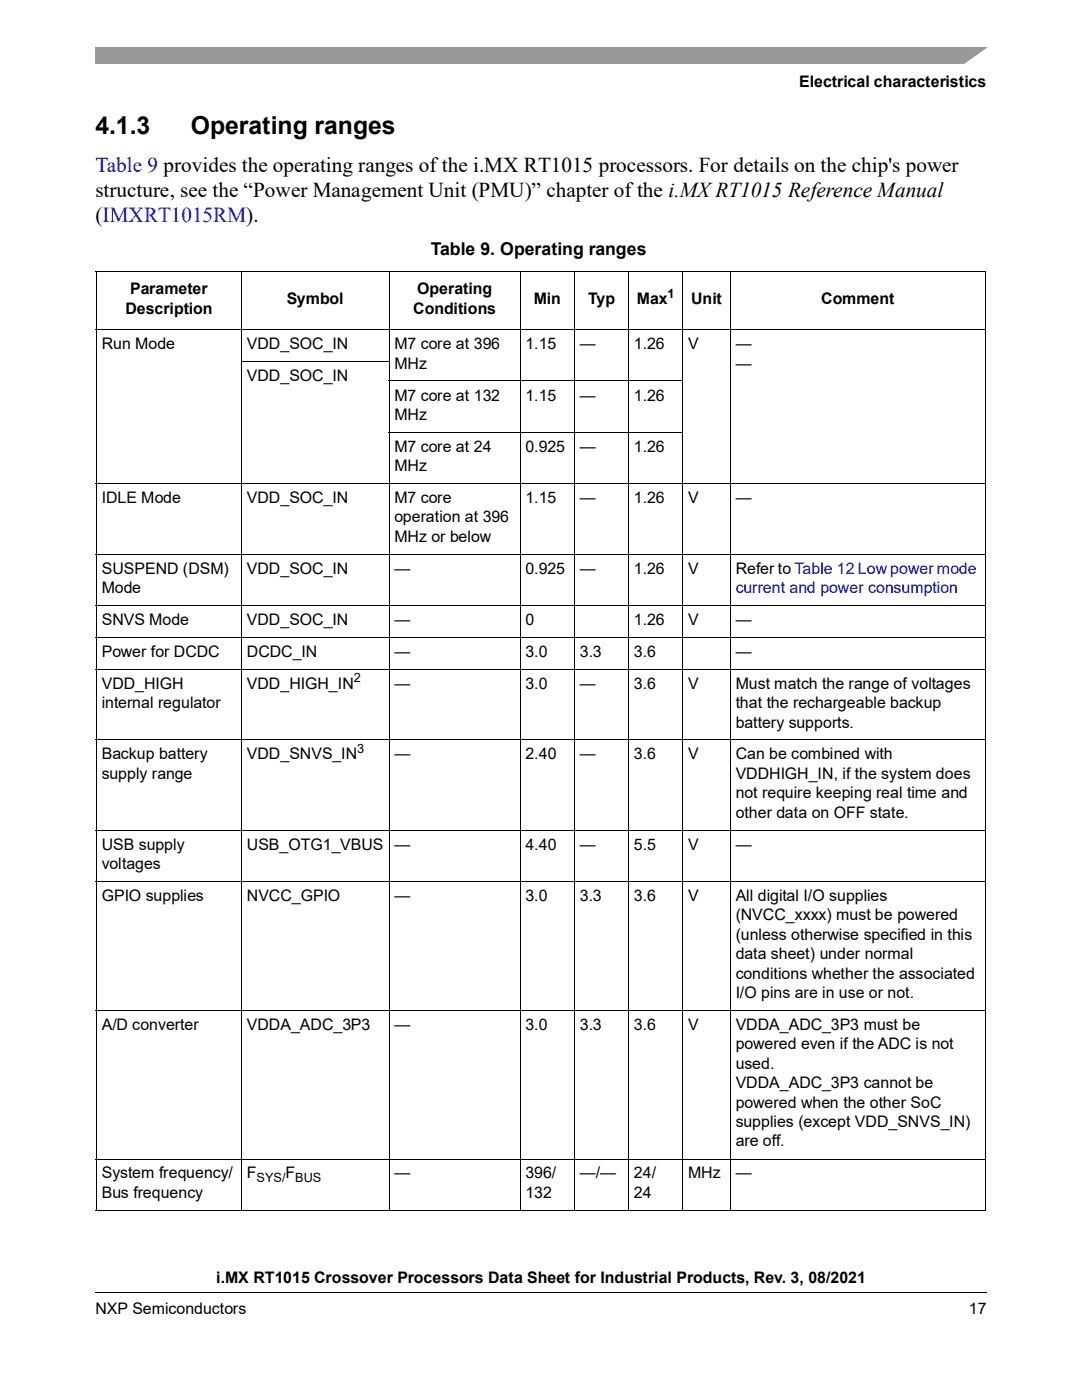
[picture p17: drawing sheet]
<svg xmlns="http://www.w3.org/2000/svg" width="216mm" height="279mm" viewBox="0 0 216 279" stroke-linecap="round" stroke-linejoin="round" font-family="sans-serif">
<defs><g id="words">
<g font-size="4.9">
<text x="19" y="26.8">4.1.3</text>
<text x="38.1" y="26.8">Operating ranges</text>
</g>
<text font-size="4.2" fill="#0000c2" x="19" y="34.4">Table 9 provides the operating ranges of the i.MX RT1015 processors. For details on the chip's power</text>
<g font-size="4.2">
<text x="19" y="39.4">structure, see the “Power Management Unit (PMU)” chapter of the i.MX RT1015 Reference Manual</text>
<text x="19" y="44.3">(IMXRT1015RM).</text>
</g>
<text font-size="3.5" x="85.9" y="50.9">Table 9. Operating ranges</text>
<g font-size="3.2">
<text x="159.5" y="17.4">Electrical characteristics</text>
<text x="26" y="58.8">Parameter</text>
<text x="83.2" y="58.8">Operating</text>
<text x="25" y="62.6">Description</text>
<text x="57.2" y="60.7">Symbol</text>
<text x="82.5" y="62.6">Conditions</text>
<text x="106.5" y="60.7">Min</text>
<text x="117.3" y="60.7">Typ</text>
<text x="127.1" y="60.7">Max</text>
<text x="137.9" y="60.7">Unit</text>
<text x="163.9" y="60.7">Comment</text>
<text x="20.3" y="69.7">Run Mode</text>
<text x="49.3" y="69.7">VDD_SOC_IN</text>
<text x="78.7" y="69.7">M7 core at 396</text>
<text x="104.9" y="69.7">1.15</text>
<text x="115.7" y="69.7">—</text>
<text x="126.5" y="69.7">1.26</text>
<text x="137.3" y="69.7">V</text>
<text x="146.8" y="69.7">—</text>
<text x="49.3" y="76.1">VDD_SOC_IN</text>
<text x="78.7" y="73.6">MHz</text>
<text x="146.8" y="73.6">—</text>
<text x="78.7" y="79.9">M7 core at 132</text>
<text x="78.7" y="83.8">MHz</text>
<text x="104.9" y="79.9">1.15</text>
<text x="115.7" y="79.9">—</text>
<text x="126.5" y="79.9">1.26</text>
<text x="78.7" y="90.2">M7 core at 24</text>
<text x="78.7" y="94">MHz</text>
<text x="104.9" y="90.2">0.925</text>
<text x="115.7" y="90.2">—</text>
<text x="126.5" y="90.2">1.26</text>
<text x="20.3" y="100.4">IDLE Mode</text>
<text x="49.3" y="100.4">VDD_SOC_IN</text>
<text x="78.7" y="100.4">M7 core</text>
<text x="104.9" y="100.4">1.15</text>
<text x="115.7" y="100.4">—</text>
<text x="126.5" y="100.4">1.26</text>
<text x="137.3" y="100.4">V</text>
<text x="146.8" y="100.4">—</text>
<text x="78.7" y="104.3">operation at 396</text>
<text x="78.7" y="108.2">MHz or below</text>
<text x="20.3" y="114.5">SUSPEND (DSM)</text>
<text x="20.3" y="118.4">Mode</text>
<text x="49.3" y="114.5">VDD_SOC_IN</text>
<text x="78.7" y="114.5">—</text>
<text x="104.9" y="114.5">0.925</text>
<text x="115.7" y="114.5">—</text>
<text x="126.5" y="114.5">1.26</text>
<text x="137.3" y="114.5">V</text>
<text x="146.8" y="114.5">Refer to Table 12 Low power mode</text>
<text x="20.3" y="124.7">SNVS Mode</text>
<text x="49.3" y="124.7">VDD_SOC_IN</text>
<text x="78.7" y="124.7">—</text>
<text x="104.9" y="124.7">0</text>
<text x="126.5" y="124.7">1.26</text>
<text x="137.3" y="124.7">V</text>
<text x="146.8" y="124.7">—</text>
<text x="20.3" y="131.1">Power for DCDC</text>
<text x="49.3" y="131.1">DCDC_IN</text>
<text x="78.7" y="131.1">—</text>
<text x="104.9" y="131.1">3.0</text>
<text x="115.7" y="131.1">3.3</text>
<text x="126.5" y="131.1">3.6</text>
<text x="146.8" y="131.1">—</text>
<text x="20.3" y="137.4">VDD_HIGH</text>
<text x="49.3" y="137.4">VDD_HIGH_IN</text>
<text x="78.7" y="137.4">—</text>
<text x="104.9" y="137.4">3.0</text>
<text x="115.7" y="137.4">—</text>
<text x="126.5" y="137.4">3.6</text>
<text x="137.3" y="137.4">V</text>
<text x="146.8" y="137.4">Must match the range of voltages</text>
<text x="20.3" y="141.3">internal regulator</text>
<text x="146.8" y="141.3">that the rechargeable backup</text>
<text x="146.8" y="145.2">battery supports.</text>
<text x="20.3" y="151.5">Backup battery</text>
<text x="20.3" y="155.4">supply range</text>
<text x="49.3" y="151.5">VDD_SNVS_IN</text>
<text x="78.7" y="151.5">—</text>
<text x="104.9" y="151.5">2.40</text>
<text x="115.7" y="151.5">—</text>
<text x="126.5" y="151.5">3.6</text>
<text x="137.3" y="151.5">V</text>
<text x="146.8" y="151.5">Can be combined with</text>
<text x="146.8" y="155.4">VDDHIGH_IN, if the system does</text>
<text x="146.8" y="159.3">not require keeping real time and</text>
<text x="146.8" y="163.2">other data on OFF state.</text>
<text x="20.3" y="169.5">USB supply</text>
<text x="20.3" y="173.4">voltages</text>
<text x="49.3" y="169.5">USB_OTG1_VBUS —</text>
<text x="104.9" y="169.5">4.40</text>
<text x="115.7" y="169.5">—</text>
<text x="126.5" y="169.5">5.5</text>
<text x="137.3" y="169.5">V</text>
<text x="146.8" y="169.5">—</text>
<text x="20.3" y="179.8">GPIO supplies</text>
<text x="49.3" y="179.8">NVCC_GPIO</text>
<text x="78.7" y="179.8">—</text>
<text x="104.9" y="179.8">3.0</text>
<text x="115.7" y="179.8">3.3</text>
<text x="126.5" y="179.8">3.6</text>
<text x="137.3" y="179.8">V</text>
<text x="146.8" y="179.8">All digital I/O supplies</text>
<text x="146.8" y="183.6">(NVCC_xxxx) must be powered</text>
<text x="146.8" y="187.5">(unless otherwise specified in this</text>
<text x="146.8" y="191.4">data sheet) under normal</text>
<text x="146.8" y="195.3">conditions whether the associated</text>
<text x="146.8" y="199.2">I/O pins are in use or not.</text>
<text x="20.3" y="205.5">A/D converter</text>
<text x="49.3" y="205.5">VDDA_ADC_3P3</text>
<text x="78.7" y="205.5">—</text>
<text x="104.9" y="205.5">3.0</text>
<text x="115.7" y="205.5">3.3</text>
<text x="126.5" y="205.5">3.6</text>
<text x="137.3" y="205.5">V</text>
<text x="146.8" y="205.5">VDDA_ADC_3P3 must be</text>
<text x="146.8" y="209.4">powered even if the ADC is not</text>
<text x="146.8" y="213.3">used.</text>
<text x="146.8" y="217.2">VDDA_ADC_3P3 cannot be</text>
<text x="146.8" y="221">powered when the other SoC</text>
<text x="146.8" y="224.9">supplies (except VDD_SNVS_IN)</text>
<text x="146.8" y="228.8">are off.</text>
<text x="20.3" y="235.1">System frequency/</text>
<text x="20.3" y="239">Bus frequency</text>
<text x="49.3" y="235.1">F</text>
<text x="57" y="235.2">F</text>
<text x="78.7" y="235.2">—</text>
<text x="104.9" y="235.2">396/</text>
<text x="104.9" y="239">132</text>
<text x="115.7" y="235.2">—/—</text>
<text x="126.5" y="235.2">24/</text>
<text x="126.5" y="239">24</text>
<text x="137.3" y="235.2">MHz</text>
<text x="146.8" y="235.2">—</text>
<text x="43.1" y="256.1">i.MX RT1015 Crossover Processors Data Sheet for Industrial Products, Rev. 3, 08/2021</text>
<text x="19" y="262.3">NXP Semiconductors</text>
<text x="193.3" y="262.3">17</text>
</g>
<text font-size="3.2" fill="#0000c2" x="146.8" y="118.4">current and power consumption</text>
<g font-size="2.5">
<text x="133.2" y="59.4">1</text>
<text x="70.6" y="136.2">2</text>
<text x="71.3" y="150.3">3</text>
<text x="51.2" y="236">SYS/</text>
<text x="58.9" y="236">BUS</text>
</g>
</g></defs>
<path d="M19 257.8v.2zM196.8 257.8l.1 .2z" fill="#000"/>
<path d="M19 257.9h177.8" fill="none" stroke="#000" stroke-width=".2"/>
<path d="M19 9.5h177.8v3.2h-177.8z" fill="#999"/>
<path d="M192 13l5.4-3.8h1.3v3.8z" fill-rule="evenodd" fill="#fff"/>
<g fill="none" stroke="#000" stroke-width=".2">
<path d="M19.1 54.2h177.7M19.2 54.3v187.1M48.2 54.1v79.6M77.6 54.1v187.5M103.8 54.1v187.5M114.6 54.1v187.5M125.5 54.1v187.5M136.2 54.1v187.5M145.7 54.1v187.5M196.7 54.3v187.1M19.1 65.8h177.7M48.1 72.1h29.6"/>
<path d="M77.6 76h58.7M19.1 96.5h177.7M77.6 86.3h58.7M19.1 110.7h177.7M19.1 120.8h177.7M19.1 127.2h177.7M19.1 133.5h177.7M48.2 133.4v108.2M19.1 147.7h177.7M19.1 165.7h177.7M19.1 175.9h177.7M19.1 201.7h177.7"/>
<path d="M19.1 231.3h177.7M19.1 241.5h177.7"/>
</g>
<use href="#words"/>
</svg>
